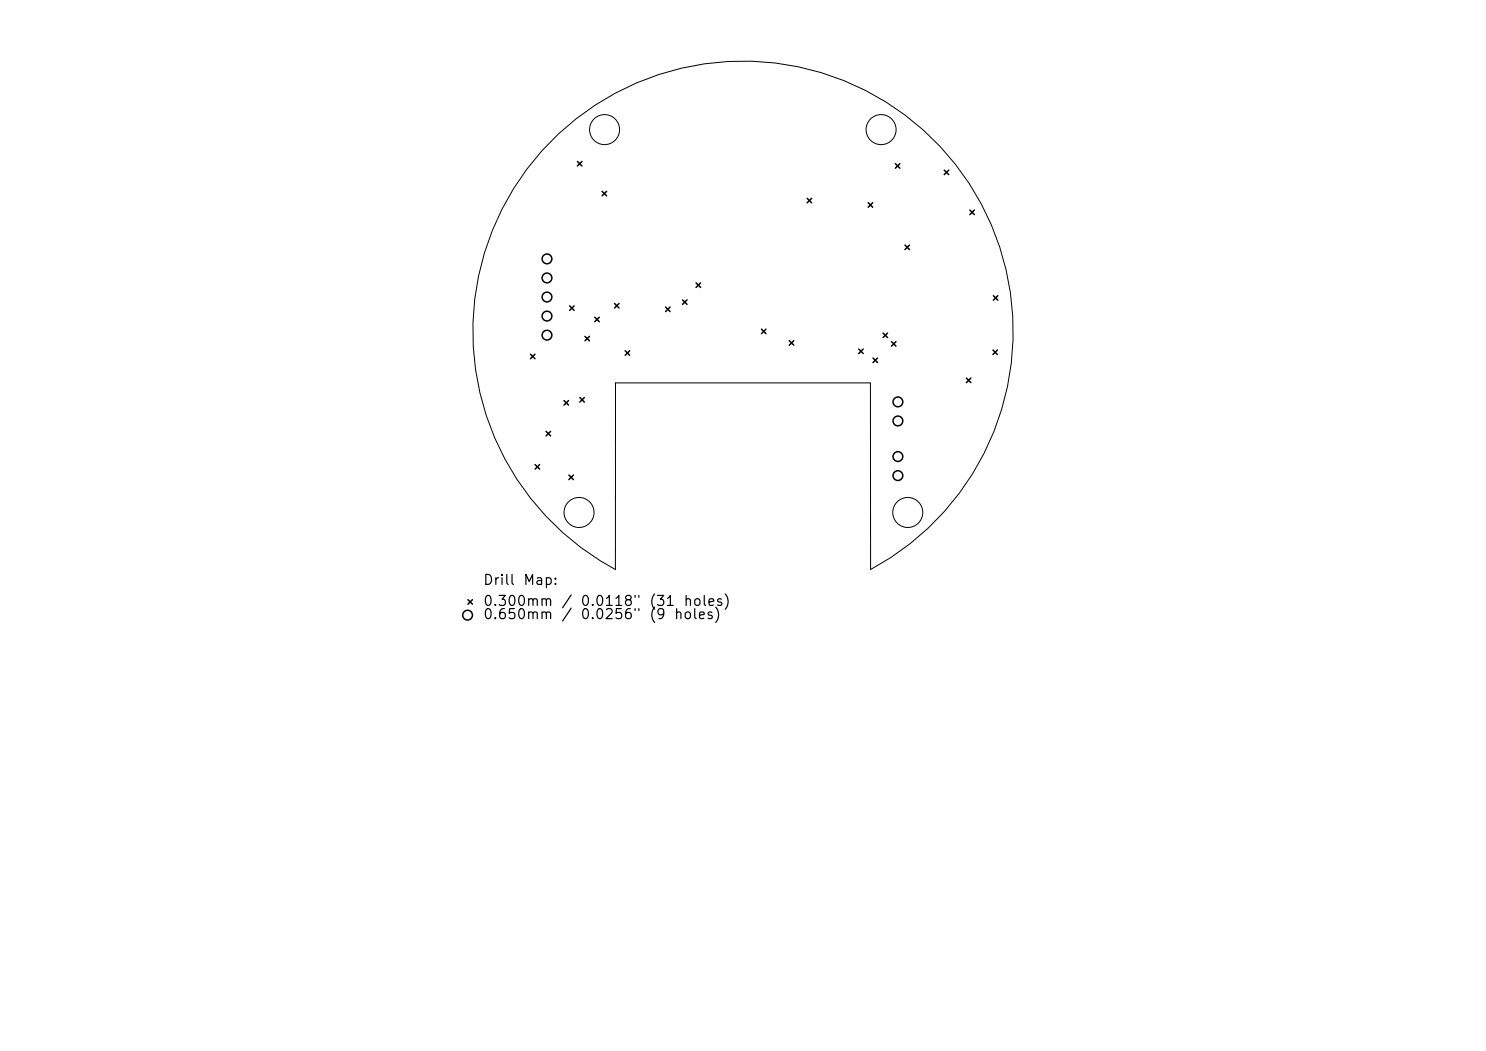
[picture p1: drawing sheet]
<svg xmlns="http://www.w3.org/2000/svg" width="297mm" height="210mm" viewBox="0 0 297 210" stroke-linecap="round" stroke-linejoin="round" font-family="sans-serif">
<defs><g id="words">
<g font-size="2">
<text x="96.4" y="117.4">Drill</text>
<text x="104.4" y="117.4">Map:</text>
<text x="96.4" y="121.6">0.300mm</text>
<text x="96.4" y="124.2">0.650mm</text>
<text x="112.1" y="121.6">/</text>
<text x="115.9" y="121.6">0.0118&quot;</text>
<text x="115.9" y="124.2">0.0256&quot;</text>
<text x="129.6" y="121.6">(31</text>
<text x="129.6" y="124.2">(9</text>
<text x="136.5" y="121.6">holes)</text>
</g>
</g></defs>
<g fill="none" stroke="#000" stroke-width=".2">
<path d="M111.6 26.8a54 54 0 0 1 80.8 7.9 54 54 0 0 1-18.4 79.1v-37.3h-51v37.3a54 54 0 0 1-11.4-87z"/>
<circle cx="120.8" cy="25.9" r="3"/>
<circle cx="176.1" cy="25.9" r="3"/>
<circle cx="115.7" cy="102.4" r="3"/>
<circle cx="181.4" cy="102.4" r="3"/>
</g>
<g fill="none" stroke="#000" stroke-width=".3">
<path d="M115.4 32.3l.9 .9M116.3 32.3l-.9 .9M120.3 38.2l.9 .9M121.2 38.2l-.9 .9M161.3 39.6l.9 .9M162.2 39.6l-.9 .9M179 32.7l.9 .9M179.9 32.7l-.9 .9M188.7 34l.9 .9M189.6 34l-.9 .9M136.4 59.9l.9 .9M137.3 59.9l-.9 .9"/>
<path d="M139.1 56.5l.9 .9M140 56.5l-.9 .9M173.5 40.5l.9 .9M174.4 40.5l-.9 .9M180.9 49l.9 .9M181.8 49l-.9 .9M193.8 42l.9 .9M194.7 42l-.9 .9M198.5 59.1l.9 .9M199.4 59.1l-.9 .9M106 70.8l.9 .9M106.9 70.8l-.9 .9"/>
<path d="M113.9 61.1l.9 .9M114.8 61.1l-.9 .9M115.9 79.4l.9 .9M116.8 79.4l-.9 .9M116.9 67.2l.9 .9M117.8 67.2l-.9 .9M118.9 63.4l.9 .9M119.8 63.4l-.9 .9M122.8 60.6l.9 .9M123.7 60.6l-.9 .9M125 70.1l.9 .9M125.9 70.1l-.9 .9"/>
<path d="M133 61.4l.9 .9M133.9 61.4l-.9 .9M152.2 65.8l.9 .9M153.1 65.8l-.9 .9M157.7 68.1l.9 .9M158.6 68.1l-.9 .9M171.6 69.7l.9 .9M172.5 69.7l-.9 .9M174.5 71.5l.9 .9M175.4 71.5l-.9 .9M176.5 66.5l.9 .9M177.4 66.5l-.9 .9"/>
<path d="M178.2 68.3l.9 .9M179.1 68.3l-.9 .9M193.1 75.5l.9 .9M194 75.5l-.9 .9M198.5 69.9l.9 .9M199.4 69.9l-.9 .9M107 92.8l.9 .9M107.9 92.8l-.9 .9M109.1 86.2l.9 .9M110 86.2l-.9 .9M112.7 80l.9 .9M113.6 80l-.9 .9"/>
<path d="M113.7 94.9l.9 .9M114.6 94.9l-.9 .9M93.5 119.8l.9 .9M94.4 119.8l-.9 .9"/>
<circle cx="109.3" cy="59.3" r=".98"/>
<circle cx="109.3" cy="55.5" r=".98"/>
<circle cx="109.3" cy="51.7" r=".98"/>
<circle cx="109.3" cy="67" r=".98"/>
<circle cx="109.3" cy="63.2" r=".98"/>
<circle cx="179.5" cy="95" r=".97"/>
<circle cx="179.5" cy="91.2" r=".97"/>
<circle cx="179.5" cy="84.1" r=".97"/>
<circle cx="179.5" cy="80.3" r=".97"/>
<circle cx="93.5" cy="122.9" r=".97"/>
</g>
<use href="#words"/>
</svg>
